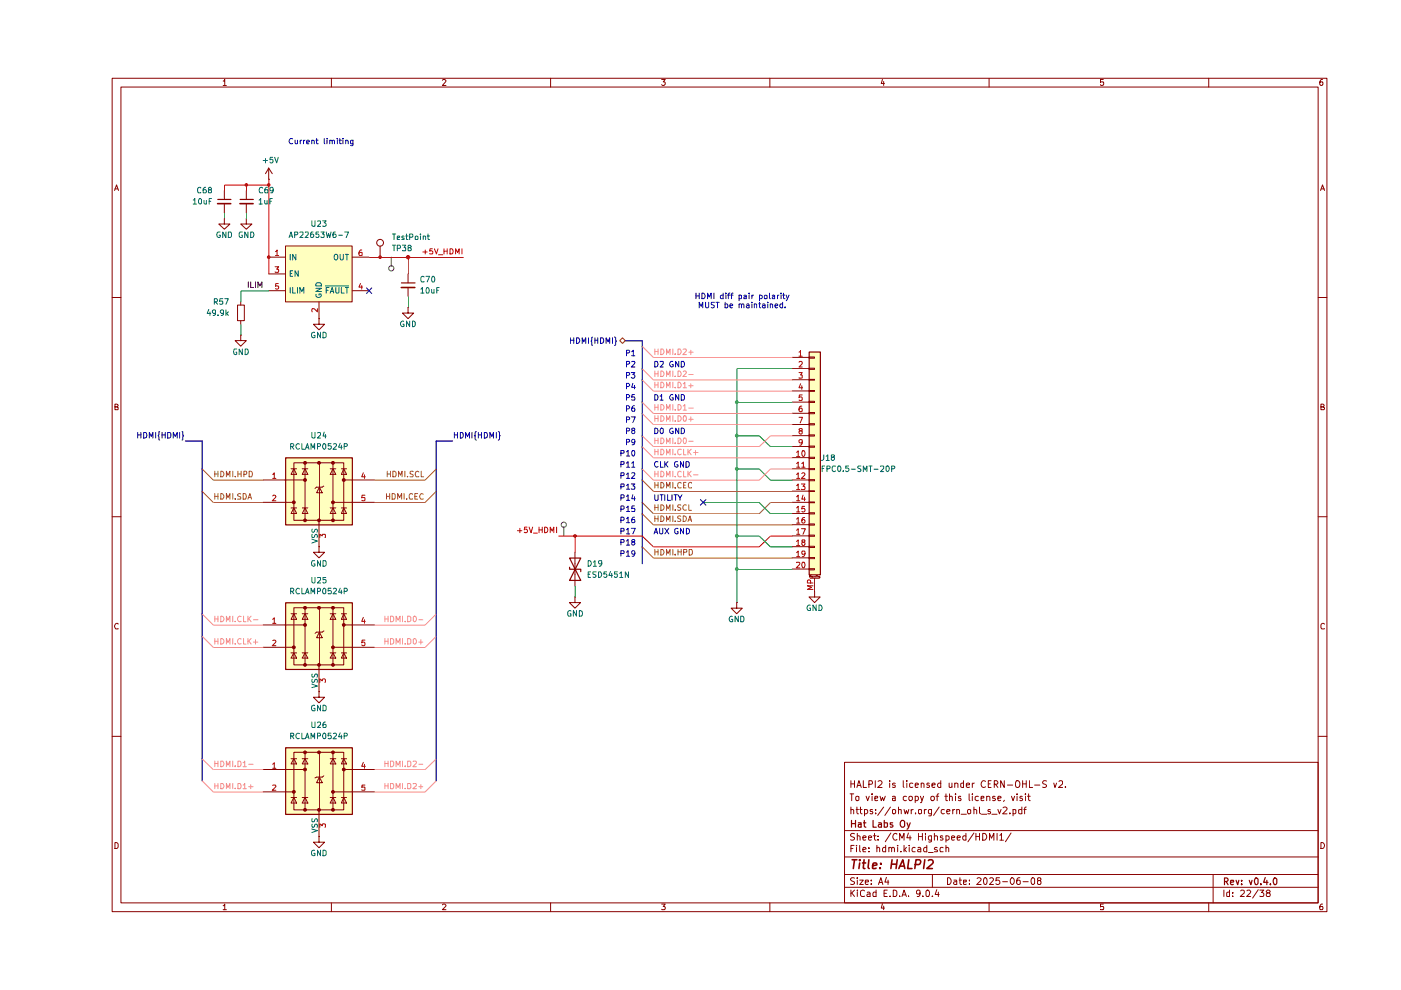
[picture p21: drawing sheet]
<svg xmlns="http://www.w3.org/2000/svg" width="297mm" height="210mm" viewBox="0 0 297 210" stroke-linecap="round" stroke-linejoin="round" font-family="sans-serif">
<g fill="none" stroke="#890000" stroke-width=".21">
<path d="M23.8 16.6h257.5v176.7h-257.5zM25.6 18.5h253.9v172.9h-253.9zM47.3 17.2h.2l.2-.4v1.3M47.3 18.1h.7M70.3 16.6v1.9M93.8 17l.2-.2h.3l.3 .3-.8 1h.8M116.7 16.6v1.9M140.3 16.8h.7l-.4 .6 .4 .1v.4l-.2 .2h-.4l-.1-.2M163.2 16.6v1.9M187.1 16.8l-.3 .9h.7M187.4 17.3v.8M209.7 16.6v1.9"/>
<path d="M233.9 16.8h-.6v.6h.6l.1 .1-.1 .5-.4 .1-.2-.2M256.3 16.6v1.9M280.4 16.8h-.3a.93 .93 0 0 0-.2 1.2h.5l.1-.5-.1-.1h-.5l-.1 .1M24.3 40.4l.4-1.2 .4 1.2M24.4 40h.6M280 40.4l.4-1.2 .4 1.2M280.1 40h.6M23.8 63.1h1.8M279.5 63.1h1.8M24.4 86.3h.4l.2-.3v-.2l-.6-.1v1.2h.6v-.5l-.2-.1M280.1 86.3l.6-.1v-.4l-.6-.1v1.2h.6l.1-.4-.3-.2M23.8 109.6h1.8"/>
<path d="M279.5 109.6h1.8M25 132.3l-.1-.1a.66 .66 0 0 0-.6 .4 .66 .66 0 0 0 .2 .7h.5M280.8 132.3l-.4-.1-.3 .3v.6l.1 .2h.6M23.8 156.1h1.8M279.5 156.1h1.8M24.4 178.6h.3l.3 .4v.6l-.3 .3h-.3zM179.1 161.6h100.4v29.8h-100.4zM179.1 176.1h100.4M180.2 168.3h.8M180.4 171.7l.4-.1 .2 .2v.8M180.4 165.5v1.5M180.4 171.1v1.5"/>
<path d="M180.4 179.9h.4M180.4 166.2h.8M180.6 168.3v1.5M181.1 179.2h-.7v1.4M181.2 176.8l-.6-.1-.3 .3 .1 .3 .7 .2 .1 .2a.51 .51 0 0 1-.3 .4 .51 .51 0 0 1-.6 0M181.2 165.5v1.5M181.5 168.9h.6l-.1 .8h-.5zM181.5 171.6h.5M181.6 179.2v.1M181.6 179.7v.9M181.7 171.1v1.2l.3 .3M181.7 167l.4-1.5 .5 1.5"/>
<path d="M181.8 177.3l.3-.1 .3 .2v.7M181.8 176.7v1.4M181.8 166.5h.6M182.3 179.2v1.2l.1 .2M182.3 171.6h.5M182.4 171.1v1.2l.4 .3M183 177.6l.6-.1-.1-.2-.4-.1-.1 .2v.7h.5M183 165.5v1.5h.7M183.3 171.7h.6l.1 .6a.45 .45 0 0 1-.7 .2M183.3 171.6v1.4M183.6 168.8l.4 1 .3-1M184.1 177.6l.7-.1-.1-.2-.4-.1-.2 .2 .1 .7h.5"/>
<path d="M184.2 179.7v.2M184.2 166.3h.5a.41 .41 0 0 0 .3-.4 .41 .41 0 0 0-.3-.4h-.5v1.5M184.9 168.3v.2M184.9 168.8v1M185 171.7l-.4-.1-.1 .2 .1 .2 .4 .1v.4h-.5M185.2 177.2h.5M185.4 176.7v1.2l.3 .2M185.5 169.2h.6v-.3h-.6v.8h.6M185.6 165.5v1.5M185.7 172.4v.2M185.7 171.7v.1M185.9 179.8l.2-.1h.3l.1 .9"/>
<path d="M185.9 179.2v1.4M186.2 178v.1M186.2 177.3v.1M186.2 165.7l.6-.2 .2 .4-.1 .3-.8 .8h.9M186.6 168.8l.2 1 .3-.7 .3 .7 .3-1M187.4 171.1l-1.3 1.8M187.8 179.2v1.4l-.6-.1a.6 .6 0 0 1 .2-.8h.4M188.5 179.8l.1-.1h.4v.9M188.5 179.7v.9M188.6 165.5v.2M188.6 166v1M188.8 171.1l-1.2 1.8"/>
<path d="M188.9 176.6l-1.2 1.9M189 179.9l.2-.2h.4v.9M189.2 171.7h.1a.36 .36 0 0 1 .6 .2l-.1 .6-.3 .1-.3-.2zM189.2 168.9h.6v.9M189.8 169.2h-.6v.5h.6M189.8 166.1l-.3-.1-.3 .2 .1 .3h.5v.4h-.6M190.1 176.9a.55 .55 0 0 0-.7 0 .55 .55 0 0 0-.1 .6l.3 .6h.3l.2-.1M190.3 179.2v.1M190.3 179.7v.9M190.5 171.7h.6v.9M190.5 171.1v1.5M190.7 178.1v-1.4l.5 1 .5-1v1.4"/>
<path d="M191.5 165.5v1.3l.2 .2M191.7 171.6l.2 1 .3-.7 .2 .7 .3-1M191.7 179.2v1.4M192.2 168.9l-.4-.1-.3 .3v.4l.3 .3 .4-.1M192.2 179.7l-.5 .6M192.3 165.5v.2M192.3 166v1M192.6 176.6l-.3 1h.9M192.8 179.2v.1M192.8 168.9h.6v.6l-.2 .3h-.3l-.2-.3zM192.8 179.7v.9M192.9 177.2v.9"/>
<path d="M193.2 171.6v1M193.5 166.1l-.4-.1-.2 .2v.7h.6M193.6 171.6l-.4 .3M194 179.7h-.4a.59 .59 0 0 0-.1 .9h.5M194 168.9l.5-.1 .2 .3v.4l-.2 .3-.5-.1M194 166.5l.7-.1-.1-.3-.4-.1-.2 .2v.6l.2 .2 .4-.1M194 168.8v1.4M194.1 172.4v.2M194.6 179.7h.5l.1 .2v.7h-.6l-.1-.3 .7-.3M194.7 171.7h.7l-.1 .8-.3 .1-.3-.2zM194.7 176.7v1.4M194.7 177.4h.9"/>
<path d="M195.1 168.8l.4 1M195.3 166.2l.2-.2 .4 .2v.8M195.3 166v1M195.6 176.7v1.4M195.8 168.8l-.4 1.3-.3 .1M196 171.6v1M196.2 176.7v.2M196.2 177.2v.9M196.4 171.6l-.4 .3M196.5 179.2v1.4l-.6-.1a.6 .6 0 0 1 .2-.8h.4M197 166.1l-.3-.1-.2 .3 .1 .2h.3l.2 .3-.2 .2-.4-.1M197.4 168.9l.5-.1 .2 .3v.4l-.2 .3h-.3l-.3-.3z"/>
<path d="M197.5 177.2v1.1l-.3 .3-.3-.1M197.5 177.3l-.4-.1-.3 .3 .1 .6h.6M197.5 171.6v1.1l-.2 .3h-.4M197.5 171.7l-.4-.1-.3 .3 .1 .6h.6M197.6 166.5l.7-.1-.2-.4-.5 .2v.6l.3 .2 .3-.1M198.1 177.3l.4-.1 .3 .2v.7M198.1 176.7v1.4M198.4 168.8h.6M198.7 179.7a.35 .35 0 0 0-.4 0 .35 .35 0 0 0-.2 .3l.7 .3-.1 .3h-.6M199 168.3l-.3 .3v1.2M199.1 171.1l-1.2 1.8M199.5 166.1l-.5-.1-.2 .3v.4l.2 .3 .5-.1"/>
<path d="M199.5 165.5v1.5M199.9 177.3h-.5v.2l.6 .4-.3 .2h-.3M200 179.7h-.5l-.2 .3 .1 .6h.6M200.2 171.7l-.4-.1-.3 .3v.4l.3 .3 .4-.1M200.3 168.8h.6M200.6 179.8v-.1a.36 .36 0 0 1 .6 .2v.7M200.6 177.3h.6v.6a.45 .45 0 0 1-.6 .2M200.6 168.3v1.4l.3 .1M200.6 177.2v1.4M200.6 179.2v1.4M200.7 172h.7l-.2-.4h-.3l-.2 .2v.5l.2 .3 .4-.1M201.2 166v.9l.4 .1 .2-.2"/>
<path d="M201.3 168.9l.4-.1 .2 .2v.8M201.3 168.3v1.5M201.7 177.6l.7-.1-.1-.2-.4-.1-.2 .2 .1 .7h.5M201.8 166v1M202 171.6v1M202.4 171.6l-.4 .3M202.4 166.2l.3-.2 .4 .2v.8M202.4 166v1M202.6 168.3v.2M202.6 168.8v1M202.8 171.7l.5-.1 .1 .2v.8M202.8 171.6v1"/>
<path d="M202.9 177.6l.7-.1-.1-.2-.4-.1-.2 .2 .1 .7h.5M203.7 168.9l-.3-.1-.2 .3 .1 .1h.3l.2 .4-.2 .2-.4-.1M203.8 172.6h1.1M204.3 166.1l-.4-.1-.2 .2v.6l.2 .2 .4-.1M204.3 165.5v1.5M204.8 177.3l-.4-.1-.3 .3v.4l.3 .2h.4M204.8 176.7v1.4M204.9 166.5l.7-.1v-.3l-.5-.1-.2 .2v.6l.2 .2 .5-.1M205.2 171.7h.6l-.1 .8h-.5zM205.5 168.3v1.3l.1 .2M206.1 168.3v.2M206.1 166v1"/>
<path d="M206.1 168.8v1M206.5 171.7l.3-.1 .3 .2v.8M206.5 176.6l-1.3 1.9M206.5 171.1v1.5M206.6 166l-.5 .3M206.9 177.4h.8M206.9 176.7v1.4M207.4 168.9h-.6l-.1 .6a.45 .45 0 0 0 .7 .2M207.7 171.1v1.2l.2 .3M207.7 176.7v1.4M208 169.2h.6v-.3h-.6v.8h.6M208.1 172.6h1.1"/>
<path d="M208.4 176.7a.73 .73 0 0 1 .8 .7 .73 .73 0 0 1-.8 .7zM208.9 165.7v-.1a.7 .7 0 0 0-.9 .5 .7 .7 0 0 0 .5 .9l.4-.2M209.2 168.9l.4-.1 .3 .2v.8M209.2 168.8v1M209.5 166.2h.5M209.8 178.1v-1.4l.4 1 .5-1v1.4M210 171.7l-.4-.1-.1 .2v.2l.5 .1v.4h-.5M210.1 165.5h-.6v1.5h.6M210.3 172.6h1.1M210.8 166.3l.7-.1a.45 .45 0 0 0-.2-.7h-.5v1.5M211 168.9h-.5v.3l.5 .1 .1 .3-.3 .2-.3-.1M211.1 166.3l.5 .7"/>
<path d="M211.4 176.7v1.4M211.6 171.6l.3 1 .3-1M211.6 169.2h.6v-.3l-.5-.1-.1 .2v.6l.1 .2 .5-.1M212 177.1l.3-.4v1.4M212 178.1h.8M212.7 171.3l.6-.2 .2 .4-.9 1.1h.9M212.9 169.7l-.1 .2M212.9 165.5v1.5l-.7-1.5v1.5M213.6 166.5h1.1M214.1 172.4v.2M214.4 176.6l-1.2 1.9M214.4 168.8l.4 1 .3-1"/>
<path d="M214.8 171.7h.6v.7l-.3 .2-.3-.1M214.8 171.6v1.4M215.5 165.6l.1-.1a.73 .73 0 0 1 .7 .7 .73 .73 0 0 1-.7 .8l-.2-.2-.1-.3zM215.6 168.3v.2M215.6 168.8v1M216.6 171.7h-.6v.7l.2 .2 .4-.1M216.6 171.1v1.5M216.7 168.9l-.3-.1-.2 .3 .1 .1h.3l.2 .4-.2 .2-.4-.1M216.8 166.2h.8M216.8 165.5v1.5M217.1 171.6h.5M217.4 168.3v.2"/>
<path d="M217.4 168.8v1M217.6 171.1l-.4 .3v1.2M217.6 165.5v1.5M217.8 168.8h.6M218.1 168.3v1.3l.3 .2M218.3 165.5v1.5h.6M219.4 166.5h1.1M221.9 165.6l-.6-.1-.2 .4 .1 .3 .5 .2 .2 .3a.6 .6 0 0 1-.8 .2M223.4 166l.3 1 .3-1M224.5 165.7l.2-.2 .5 .1 .1 .6-.9 .8h.9M225.9 166.8v.2M280.1 178.6a.65 .65 0 0 1 .7 .7 .65 .65 0 0 1-.7 .6z"/>
<path d="M47.3 192h.2l.2-.3v1.2M47.3 192.9h.7M70.3 191.4v1.9M93.8 191.9l.2-.2h.3l.3 .2-.8 1h.8M116.7 191.4v1.9M140.3 191.7h.7l-.4 .5 .4 .2v.3l-.1 .2-.6-.1M163.2 191.4v1.9M179.1 188.1h100.4M179.1 185.4h100.4M179.1 181.7h100.4M180.4 188.7v1.4M180.6 189.3l.6 .8"/>
<path d="M181.2 186.2l-.6-.1-.3 .3 .3 .4 .6 .3a.51 .51 0 0 1-.3 .4 .51 .51 0 0 1-.6 0M181.2 188.7l-.8 .8M181.8 188.7v.2M181.8 186.1v.2M181.8 186.6v.9M181.8 189.1v1M182.3 186.6h.7l-.7 .9h.7M183 180.2l.6-.2-.1-.3h-.4l-.1 .2v.7h.5M183.3 188.9l-.4-.2-.5 .4 .1 .8 .2 .2 .6-.1M183.5 187l.6-.1v-.3h-.6v.2v.7h.6M183.9 189.2l.4-.1 .2 .3v.7h-.6l-.1-.4 .7-.2M184.2 180.5v.1"/>
<path d="M184.7 187.4v.1M184.7 186.6v.2M185.7 188.7v1.4h-.5v-.9h.5M186.3 187.5l.5-1.4 .4 1.4M186.4 187.1h.6M187.1 191.6l-.3 .9h.7M187.4 192.1v.8M187.4 189.4h.5M187.9 186l-.3 1h.9M188.1 188.7h-.7v1.4h.7M188.3 186.6v.9M188.7 190v.1"/>
<path d="M189.4 188.7h.3l.4 .4v.6l-.2 .4h-.5zM190.7 190v.1M191 180.5v.1M191.2 190.1l.5-1.4 .5 1.4M191.3 189.7h.7M191.8 180.1l.4 .5M192.6 190v.1M195.1 189.3v.2l-.6 .1-.2-.3v-.3l.2-.3 .6 .2v.8l-.3 .4h-.3M195.7 190v.1M196.6 188.7a.78 .78 0 0 1 .6 .6 .78 .78 0 0 1-.3 .8h-.4l-.2-.3v-.8zM196.8 180.8h1.1M197.7 190v.1"/>
<path d="M197.7 185.4v2.7M198.6 188.6l-.3 1.1h.8M199 189.1v1M200.9 186.1a.72 .72 0 0 1 .8 .7 .72 .72 0 0 1-.8 .7zM202.3 186.6h.5v.9M202.8 186.9h-.4l-.2 .3 .2 .3h.4M203.4 186.6h.5M203.5 186.1v1.2l.4 .2M204.3 187l.6-.1v-.3h-.6v.9h.6M205.6 187.4v.1M205.6 186.6v.2M207.2 186.3v-.1a.47 .47 0 0 1 .8 .3l-.9 1h.9"/>
<path d="M208.6 186.3l.3-.2a.8 .8 0 0 1 .4 .7 .8 .8 0 0 1-.4 .7l-.3-.1-.1-.5zM209.7 191.4v1.9M209.9 186.3l.1-.2h.4l.2 .4-.8 1h.8M211.9 186.1h-.7l-.1 .7 .3-.2 .4 .1 .2 .6a.52 .52 0 0 1-.9 .1M212.6 186.9h1M214.5 186.1a.75 .75 0 0 1 .6 .7 .75 .75 0 0 1-.6 .7 .92 .92 0 0 1 0-1.4zM216.2 186.1l-.5 .2a1.02 1.02 0 0 0 .1 1.2l.5-.1v-.6l-.5-.2-.3 .3M216.9 186.9h1.1M218.8 186.2l.3-.1 .3 .3v.9l-.3 .2a.78 .78 0 0 1-.6-.5 .78 .78 0 0 1 .3-.8zM220.2 186.7l-.3-.3 .3-.3 .4 .1v.4a.56 .56 0 0 0-.5 .2 .56 .56 0 0 0-.1 .7h.6l.1-.6-.2-.2M233.9 191.7h-.6v.6l.6-.1 .1 .2-.1 .5-.6-.1M256.3 191.4v1.9"/>
<path d="M257.2 185.4v6M259.5 188.7v1.4M260.7 188.7v1.4h-.5l-.1-.8 .2-.2 .4 .1M261.4 190v.1M261.4 189.2v.2M263 188.9l.2-.2 .5 .1 .1 .5-.8 .8h.8M264.4 188.9l.2-.2h.3l.3 .4-.9 1h.9M266.8 188.6l-1.2 1.8M267.1 188.7h.9l-.6 .5h.3l.3 .3-.1 .5h-.8M268.7 189.3l-.2-.2 .2-.4h.4l.2 .3-.2 .3h-.4l-.2 .3 .1 .5h.5l.2-.5-.2-.3M280.4 191.7h-.3a.93 .93 0 0 0-.2 1.2h.5l.1-.5-.1-.2h-.5l-.1 .2"/>
</g>
<g fill="none" stroke="#890000" stroke-width=".25">
<path d="M180.5 173.9v1.5M180.5 174.6h.9M181.4 173.9v1.5M182 174.5h.6v.9M182.6 174.8l-.6 .1v.4h.6M183.1 174.5h.5M183.2 173.9v1.2l.4 .3M185.1 173.9v1.5h.7M186.3 174.5h.5l.1 .9M186.9 174.8h-.5l-.2 .2 .2 .4 .5-.1M187.5 174.5h.7v.7l-.3 .2-.4-.1M187.5 173.9v1.5"/>
<path d="M189.3 174.5h-.5v.3l.5 .3-.2 .3-.3-.1M191.2 173.9h.3l.3 .3v.9l-.3 .3h-.3a.89 .89 0 0 1 0-1.5zM192.3 174.5l.3 .9M193 174.5l-.5 1.2-.2 .1M259.6 186.9h.5l.3-.3v-.2l-.3-.3h-.5v1.5M260 186.9l.4 .7M260.9 187.1l.7-.1-.1-.4h-.5l-.1 .2 .1 .7h.5M262.1 186.6l.3 1 .3-1M263.3 187.4v.2M263.3 186.6v.2M264.9 186.6l.3 1 .3-1M266.1 186.2l.3-.1 .3 .3v.8l-.3 .4a.9 .9 0 0 1-.3-1.4z"/>
<path d="M267.3 187.4v.2M268.3 186.1l-.4 1h.9M268.6 186.6v1M269.4 187.4v.2M270.1 186.2l.3-.1 .3 .3v.8l-.3 .4a.9 .9 0 0 1-.3-1.4z"/>
</g>
<g fill="none" stroke="#890000" stroke-width=".34">
<path d="M180.7 182.3h1M181.2 182.3l-.3 1.8M182.3 182.3v.2M182.3 183l-.2 1.1M182.9 183h.6M183.2 182.3l-.2 1.8h.4M184.2 182.3l-.1 1.6 .2 .2M185 183.6l.9-.2-.1-.4h-.6l-.2 .9 .2 .2h.5M186.6 184v.1M186.8 183v.2M189 183.2h1.1M189.1 182.3l-.2 1.8"/>
<path d="M190.2 182.3l-.2 1.8M190.6 184.1l.8-1.8 .4 1.8M190.8 183.6h.9M192.7 182.3l-.3 1.8h1M194 183.3h.8l.3-.2a.5 .5 0 0 0-.2-.8h-.7l-.2 1.8M196.1 182.3l-.3 1.8M196.8 182.5l.3-.2 .6 .1a.51 .51 0 0 1 0 .7l-1.2 1h1.2"/>
</g>
<g fill="#ffffbf">
<path d="M60.5 97h14.2v14.3h-14.2z"/>
<path d="M171.5 74.6h2.4v47.2h-2.4z"/>
<path d="M60.5 158.5h14.2v14.1h-14.2z"/>
<path d="M60.5 127.8h14.2v14.1h-14.2z"/>
<path d="M60.5 52.2h14.2v11.8h-14.2z"/>
</g>
<path d="M131.4 72.2l.6-.6 .6 .6-.6 .6z" fill="#fff"/>
<path d="M132 71.6l.6 .6-.6 .6-.6-.6z" fill="none" stroke="#735600" stroke-width=".21"/>
<g fill="none" stroke="#020087" stroke-width=".21">
<path d="M121 71.6v1.2M121 72.1h.7M121.7 71.6v1.2M122.2 71.6h.5a.66 .66 0 0 1 .2 .8 .66 .66 0 0 1-.7 .4zM123.4 72.8v-1.2l.4 .9 .4-.9v1.2M124.8 71.6v1.2M125.6 71.5h-.1v.6l-.2 .2 .2 .2v.7h.1M126.1 72.1h.6M126.1 71.6v1.2M126.7 71.6v1.2M127.3 71.6h.4a.66 .66 0 0 1 .3 .8 .66 .66 0 0 1-.7 .4zM128.5 72.8v-1.2l.4 .9 .4-.9v1.2"/>
<path d="M129.9 71.6v1.2M130.3 71.5l.2 .1v.5l.2 .2-.2 .2v.6l-.2 .1M29.2 92.2h.7M29.2 91.7v1.2M29.9 91.7v1.2M30.5 91.7h.4a.66 .66 0 0 1 .2 .7 .66 .66 0 0 1-.6 .5zM31.7 92.9v-1.2l.4 .8 .3-.8v1.2M33 91.7v1.2M33.9 91.5h-.2v.7l-.2 .2 .2 .1v.7l.2 .1M34.4 92.2h.6M34.4 91.7v1.2M35 91.7v1.2"/>
<path d="M35.5 91.7h.6l.1 .2v.6l-.3 .4h-.4zM36.7 92.9v-1.2l.5 .8 .4-.8v1.2M38.1 91.7v1.2M38.6 91.5h.2v.7l.1 .2-.1 .1v.7l-.2 .1M96.3 91.7v1.2M96.3 92.2h.7M97 91.7v1.2M97.6 91.7h.4l.2 .2v.6l-.3 .4h-.3zM98.7 92.9v-1.2l.4 .8 .5-.8v1.2M100.1 91.7v1.2M101 91.5h-.2l-.1 .9h-.1l.1 .1v.6l.3 .2M101.4 92.2h.7"/>
<path d="M101.4 91.7v1.2M102.1 91.7v1.2M102.7 91.7h.4a.66 .66 0 0 1 .2 .7 .66 .66 0 0 1-.6 .5zM103.9 92.9v-1.2l.4 .8 .3-.8v1.2M105.2 91.7v1.2M105.6 91.5h.2l.1 .9h.2l-.2 .1v.6l-.3 .2"/>
</g>
<g fill="none" stroke="#474747" stroke-width=".21">
<path d="M83 54.5v2M119.5 111.7v1.9"/>
<circle cx="83" cy="56.9" r=".55"/>
<circle cx="119.5" cy="111.3" r=".55"/>
</g>
<g fill="none" stroke="#ca0000" stroke-width=".21">
<path d="M89.6 53.4h1M90.2 53v.8M91.7 52.7h-.5l-.1 .6h.6v.5h-.6M92.1 52.7l.4 1.1 .4-1.1M92.9 54h1M94.1 52.7v1.1M94.1 53.3h.7M94.8 52.7v1.1M95.4 52.7h.4l.2 .2 .1 .4-.3 .5h-.4zM96.6 53.8v-1.1l.4 .8 .4-.8v1.1M97.9 52.7v1.1M109.7 112.5h.9"/>
<path d="M110.2 112v.9M111.7 111.8h-.5v.6l.1-.2 .4 .1v.6h-.5M112.2 111.8l.4 1.1 .3-1.1M113.1 113h.8M114.3 111.8v1.1M114.3 112.4h.7M115 111.8v1.1M115.5 111.8l.6 .1v.4v.5l-.4 .1h-.2zM116.7 112.9v-1.1l.4 .8 .3-.8v1.1M118 111.8v1.1"/>
</g>
<g fill="none" stroke="#890000" stroke-width=".21">
<path d="M80.6 52.2v2.3M86.5 58.1v1.8M86.5 65.2v1.2h1.2l-1.2 1.2-1.2-1.2h1.2M86.5 65.2h.1M86.5 61v1.8M62.3 98.1h10.6v12.2h-10.6zM64.7 98.1v12.2M67.7 98.1v12.2M70.6 98.1v12.2M60.4 101.8h4.3M60.5 106.5h1.8"/>
<circle cx="80.6" cy="51.5" r=".72"/>
</g>
<path d="M85.1 60h2.9M60.6 97.1h14.1v14.2h-14.1z" fill="none" stroke="#890000" stroke-width=".25"/>
<path d="M85.1 61h2.9" fill="none" stroke="#890000" stroke-width=".34"/>
<path d="M45.5 99.9v1.2M46.2 99.9v1.2M46.8 99.9a.66 .66 0 0 1 .7 .4 .66 .66 0 0 1-.3 .8h-.4zM49.3 99.9v1.2M50.4 99.9v1.2M51.1 99.9v1.2M52.8 99.9l.5 .1 .2 .2v.6l-.2 .3h-.5zM45.5 100.5h.7M48 101.1v-1.2l.3 .9 .5-.9v1.2M49.9 101v.1M50.4 100.5h.7M51.7 100.6h.4l.2-.2v-.3l-.2-.2h-.4v1.2" fill="none" stroke="#848400" stroke-width=".21"/>
<path d="M62.1 106.3h.4v.4h-.4z" fill="#890000"/>
<path d="M61.7 99.4h1.2M62.3 99.4l.6 1.2h-1.2zM61.7 107.7h1.2M62.1 106.3h.4v.4h-.4zM62.3 107.7l.6 1.2h-1.2z" fill="none" stroke="#890000" stroke-width=".21"/>
<path d="M64.5 97.9h.4v.5h-.4z" fill="#890000"/>
<path d="M64.5 97.9h.4v.5h-.4z" fill="none" stroke="#890000" stroke-width=".21"/>
<path d="M64.5 101.5h.4v.5h-.4z" fill="#890000"/>
<path d="M64.5 101.5h.4v.5h-.4z" fill="none" stroke="#890000" stroke-width=".21"/>
<path d="M64.5 110.1h.4v.4h-.4z" fill="#890000"/>
<path d="M64.1 99.4h1.2M64.7 99.4l.6 1.2h-1.2zM64.1 107.7h1.2M64.5 110.1h.4v.4h-.4zM64.7 107.7l.6 1.2h-1.2zM67.1 103.3l-.3 .2" fill="none" stroke="#890000" stroke-width=".21"/>
<path d="M67.4 97.9h.4v.5h-.4z" fill="#890000"/>
<path d="M67.4 97.9h.4v.5h-.4zM67.6 110.3v1" fill="none" stroke="#890000" stroke-width=".21"/>
<path d="M67.4 110.1h.4v.4h-.4z" fill="#890000"/>
<path d="M67.4 110.1h.4v.4h-.4zM67.7 103.3l.6 1.2h-1.2zM68.7 103l-.4 .3h-1.2" fill="none" stroke="#890000" stroke-width=".21"/>
<path d="M70.4 97.9h.4v.5h-.4z" fill="#890000"/>
<path d="M70.4 97.9h.4v.5h-.4z" fill="none" stroke="#890000" stroke-width=".21"/>
<path d="M70.4 106.3h.4v.4h-.4z" fill="#890000"/>
<path d="M70.4 106.3h.4v.4h-.4z" fill="none" stroke="#890000" stroke-width=".21"/>
<path d="M70.4 110.1h.4v.4h-.4z" fill="#890000"/>
<path d="M70 99.4h1.2M70.6 99.4l.6 1.2h-1.2zM70 107.7h1.2M70.4 110.1h.4v.4h-.4zM70.6 107.7l.6 1.2h-1.2z" fill="none" stroke="#890000" stroke-width=".21"/>
<path d="M72.7 101.5h.4v.5h-.4z" fill="#890000"/>
<g fill="none" stroke="#890000" stroke-width=".21">
<path d="M168 75.8h3.5M168 78.1h3.5M171.5 75.7h1.2v.2h-1.2zM171.5 78.1h1.2v.2h-1.2zM72.4 99.4h1.1M72.9 99.4l.6 1.2h-1.1zM168 99.4h3.5M168 80.5h3.5M168 82.9h3.5M168 85.3h3.5M168 87.6h3.5M168 90h3.5"/>
<path d="M168 92.4h3.5M168 94.7h3.5M168 97h3.5M171.5 80.4h1.2v.2h-1.2zM171.5 82.8h1.2v.2h-1.2zM171.5 85.1h1.2v.2h-1.2zM171.5 87.5h1.2v.2h-1.2zM171.5 89.8h1.2v.3h-1.2zM171.5 92.2h1.2v.3h-1.2zM171.5 94.6h1.2v.2h-1.2zM171.5 96.9h1.2v.3h-1.2zM171.5 99.3h1.2v.3h-1.2z"/>
<path d="M55.8 101.8h4.7M55.8 106.5h4.7M67.6 111.3v4.6M70.6 106.5h8.8M72.4 107.7h1.1M72.7 101.5h.4v.5h-.4zM72.9 107.7l.6 1.2h-1.1zM72.9 101.8h6.5M121.9 117.1v7.1M168 101.8h3.5M168 106.5h3.5M168 104.1h3.5"/>
<path d="M168 108.9h3.5M168 111.3h3.5M168 113.6h3.5M168 115.9h3.5M168 118.3h3.5M171.5 101.7h1.2v.2h-1.2zM171.5 104.1h1.2v.1h-1.2zM171.5 106.4h1.2v.2h-1.2zM171.5 108.7h1.2v.3h-1.2zM171.5 111.1h1.2v.2h-1.2zM171.5 113.5h1.2v.2h-1.2zM171.5 115.8h1.2v.3h-1.2z"/>
<path d="M171.5 118.2h1.2v.2h-1.2zM121.9 126.6v1.2h1.2l-1.2 1.1-1.2-1.1h1.2M121.9 126.6h.1M156.2 127.8v1.1h1.2l-1.2 1.2-1.2-1.2h1.2M156.2 127.8h.1M168 120.6h3.5M171.5 120.6h1.2v.2h-1.2zM171.6 122.4v-.4l.1 .3 .2-.3v.4M171.8 122.6h1.8M172.1 122.2h.1v.2h-.1zM172.4 122.2v.2l.1-.2M172.7 122.4v-.2h.1v.2"/>
<path d="M172.7 125.4v1.2h1.2l-1.2 1.2-1.2-1.2h1.2M172.7 125.4h.1M172.7 122.6v2.8M173 122l.1 .4M173 122.2h.1M173.3 122v.1M173.3 122.2v.2M173.4 122.4v-.2l.1 .2M173.8 122.4h-.1v-.2h.1v.3h-.1M62.3 159.5h10.6v12.2h-10.6zM64.7 159.5v12.2M67.7 159.5v12.2"/>
<path d="M70.6 159.5v12.2M60.4 163.2h4.3M60.5 167.9h1.8M67.6 177.4v1.2h1.2l-1.2 1.1-1.2-1.1h1.2M67.6 177.4h.1"/>
</g>
<g fill="none" stroke="#b00000" stroke-width=".21">
<path d="M169.4 74.7l.3-.4v1.2M169.4 76.8l.2-.2h.3l.2 .2v.3l-.7 .7h.7M169.4 79h.7l-.4 .5 .4 .1v.5h-.7M169.4 75.5h.7M168.9 95.9l.3-.3v1.2M168.9 98.3l.3-.3v1.1M168.9 96.8h.7M168.9 99.1h.7M169.4 88.5h.8l-.5 1.2M169.7 91.4l-.3-.3 .1-.2h.6l-.2 .5h-.3l-.2 .1v.3l.3 .2 .4-.1v-.5h-.2M169.7 81.4l-.3 .8h.8M170 86.1h-.3a.73 .73 0 0 0 0 1.2l.4-.1v-.5l-.4-.2-.3 .3"/>
<path d="M170 98.3l.3-.3v1.1M170 81.8v.7M170 99.1h.7M170.1 83.7h-.6l-.1 .6 .2-.1h.3l.2 .1v.5h-.7M170.1 93.7l-.1 .2h-.4l-.2-.2v-.3l.2-.2 .5 .1v.8l-.2 .2-.3 .1M170.1 95.7l.1-.1a.59 .59 0 0 1 .5 .4 .59 .59 0 0 1-.1 .6l-.2 .2-.3-.2zM57.8 100.6l.4-.4v1.2M57.8 105.2l.4-.2 .3 .3-.8 .9h.8M57.8 101.4h.7M67.8 114v-.7l.5 .3 .1-.3h.5v.7M77 100.2l-.3 .9h.8M77.3 100.7v.7"/>
<path d="M77.4 105h-.6l-.1 .6 .6-.1 .1 .6h-.7M168.9 100.6l.3-.4v1.2M168.9 103l.3-.4v1.2M168.9 105.3l.3-.3v1.2M168.9 107.7l.3-.3v1.1M168.9 110.1l.3-.4v1.2M168.9 112.4l.3-.3v1.2M168.9 114.8l.3-.3v1.2M168.9 117.2l.3-.4v1.2M168.9 119.3l.5-.1 .2 .3-.8 .9h.8M168.9 101.4h.7M168.9 103.8h.7"/>
<path d="M168.9 106.2h.7M168.9 108.5h.7M168.9 110.9h.7M168.9 113.3h.7M168.9 115.7h.7M168.9 118h.7M169.9 102.6h.8l-.4 .5h.3l.1 .2-.1 .5-.7-.1M169.9 112.1h.9l-.5 1.2M170 100.4l.4-.2 .3 .4-.8 .8h.8M170.1 119.3l.1-.1a.59 .59 0 0 1 .5 .4 .59 .59 0 0 1-.1 .6l-.2 .2-.3-.2zM170.3 105l-.3 .8h.8M170.3 115l-.3-.3 .1-.2h.5v.4l-.5 .1-.1 .1v.3l.3 .3 .4-.3-.1-.4h-.2"/>
<path d="M170.6 107.4h-.5l-.1 .5 .2-.1 .4 .1v.6h-.6M170.6 109.7l-.4 .1-.2 .9a.35 .35 0 0 0 .3 .2 .35 .35 0 0 0 .4-.2v-.3l-.3-.2-.4 .2M170.6 105.4v.8M170.7 117.3l-.1 .2h-.5l-.1-.2 .1-.5 .5 .1a.85 .85 0 0 1-.3 1.1h-.2M171.9 123.6l-.1-.6h-.5l-.1 .6h1.2M172.4 124.2h-1.2l.8 .3-.8 .5h1.2"/>
</g>
<path d="M66.1 114.3l1.2 .4-1.2 .4M66.2 113.3v.7h.3l.5-.7 .3 .2-.1 .5M66.2 112.2l-.1 .4 .3 .3 .2-.1 .2-.5h.4v.6" fill="none" stroke="#006465" stroke-width=".21"/>
<g fill="none" stroke="#ff8c8b" stroke-width=".21">
<path d="M138.8 74v1.2M138.8 78.7v1.1M138.8 74.5h.7M138.8 79.2h.7M139.5 74v1.2M139.5 78.7v1.1M140.1 74h.4a.66 .66 0 0 1 .3 .7 .66 .66 0 0 1-.7 .5zM140.1 78.7a.66 .66 0 0 1 .7 .4 .66 .66 0 0 1-.3 .7h-.4zM141.3 75.2v-1.2l.3 .8 .5-.8v1.2M141.3 79.8v-1.1l.3 .8 .5-.8v1.1M142.6 74v1.2M142.6 78.7v1.1"/>
<path d="M143.2 75v.2M143.2 79.8h.1M143.7 74h.5a.66 .66 0 0 1 .2 .7 .66 .66 0 0 1-.7 .5zM143.7 78.7a.66 .66 0 0 1 .7 .4 .66 .66 0 0 1-.2 .7h-.5zM144.9 74.1l.5-.1 .1 .3-.7 .9h.7M144.9 78.8l.4-.1 .2 .3-.7 .8h.7M146 74.7h1M146 79.4h1M146.5 74.3v.9M138.8 81v1.2M138.8 85.8v1.2M138.8 88.1v1.2"/>
<path d="M138.8 92.9v1.2M138.8 95.2v1.2M138.8 99.9v1.2M138.8 95.8h.7M138.8 93.4h.7M138.8 81.6h.7M138.8 88.7h.7M138.8 86.4h.7M139.5 81v1.2M139.5 85.8v1.2M139.5 88.1v1.2M139.5 92.9v1.2"/>
<path d="M139.5 95.2v1.2M139.5 99.9v1.2M140.1 99.9a.66 .66 0 0 1 .7 .4 .66 .66 0 0 1-.3 .8h-.4zM140.1 95.2h.4a.66 .66 0 0 1 .3 .8 .66 .66 0 0 1-.7 .4zM140.1 92.9h.4a.66 .66 0 0 1 .3 .7 .66 .66 0 0 1-.7 .5zM140.1 81a.66 .66 0 0 1 .7 .5 .66 .66 0 0 1-.3 .7h-.4zM140.1 88.1a.6 .6 0 0 1 .7 .6 .6 .6 0 0 1-.7 .6zM140.1 85.8a.6 .6 0 0 1 .7 .6 .6 .6 0 0 1-.7 .6zM141.3 96.4v-1.2l.3 .9 .5-.9v1.2M141.3 94.1v-1.2l.3 .8 .5-.8v1.2M141.3 82.2v-1.2l.3 .9 .5-.9v1.2M141.3 89.3v-1.2l.3 .9 .5-.9v1.2"/>
<path d="M141.3 87v-1.2l.3 .8 .5-.8v1.2M142.6 81v1.2M142.6 85.8v1.2M142.6 88.1v1.2M142.6 92.9v1.2M142.6 95.2v1.2M142.6 99.9v1.2M143.2 96.3v.1M143.2 93.9v.2M143.2 82.1v.1M143.2 89.2v.1M143.2 86.9v.1"/>
<path d="M143.7 92.9h.5a.66 .66 0 0 1 .2 .7 .66 .66 0 0 1-.7 .5zM143.7 81a.66 .66 0 0 1 .7 .5 .66 .66 0 0 1-.2 .7h-.5zM143.7 88.1a.6 .6 0 0 1 .7 .6 .6 .6 0 0 1-.7 .6zM143.7 85.8a.6 .6 0 0 1 .7 .6 .6 .6 0 0 1-.7 .6zM144.4 95.3l-.5-.1a.67 .67 0 0 0-.2 .7 .67 .67 0 0 0 .5 .5l.2-.1M144.9 81.4l.3-.4v1.2M144.9 86.1l.3-.3v1.2M144.9 82.2h.6M144.9 87h.6M144.9 99.9v1.2h.5M144.9 95.2v1.2h.5M144.9 93l.1-.1a.59 .59 0 0 1 .6 .3 .59 .59 0 0 1-.2 .7l-.1 .2-.4-.2z"/>
<path d="M144.9 88.2l.4-.1a.78 .78 0 0 1 0 1.2l-.4-.1zM145.9 95.2v1.2M145.9 99.9v1.2M146 95.8l.5 .6M146 93.6h1M146 81.8h1M146 88.9h1M146 86.5h1M146.5 81.4v.8M146.5 88.4v.9M146.5 99.9l-.6 .7M146.5 95.2l-.6 .7"/>
<path d="M147.1 95.9h.9M147.5 95.5v.9M138.8 100.5h.7M141.3 101.1v-1.2l.3 .9 .5-.9v1.2M143.2 101v.1M144.4 100.1l-.2-.2a.67 .67 0 0 0-.5 .5 .67 .67 0 0 0 .2 .7l.5-.1M146 100.4l.5 .7M147.1 100.7h.9M45.5 135.4v1.2M45.5 136h.7M46.2 135.4v1.2M46.8 135.4a.6 .6 0 0 1 .7 .6 .6 .6 0 0 1-.7 .6z"/>
<path d="M48 136.6v-1.2l.3 .8 .5-.8v1.2M49.3 135.4v1.2M49.9 136.5v.1M51.1 135.5a.55 .55 0 0 0-.7 .5 .55 .55 0 0 0 .7 .5M51.6 135.4v1.2h.5M52.6 135.4v1.2M52.7 135.9l.5 .7M53.2 135.4l-.6 .7M53.7 136.1h1M54.2 135.6v1M81.6 130.6v1.2M81.6 135.4v1.2"/>
<path d="M81.6 131.2h.7M81.6 136h.7M82.3 130.6v1.2M82.3 135.4v1.2M82.8 130.6h.3l.4 .3v.7l-.4 .2h-.3zM82.8 135.4h.3l.4 .2v.7l-.4 .3h-.3zM84 131.8v-1.2l.4 .9 .4-.9v1.2M84 136.6v-1.2l.4 .8 .4-.8v1.2M85.3 130.6v1.2M85.3 135.4v1.2M85.9 131.7v.1M85.9 136.5v.1"/>
<path d="M86.4 130.6h.4l.3 .3v.7l-.3 .2h-.4zM86.4 135.4h.4l.3 .2v.7l-.3 .3h-.4zM87.7 130.7l.3-.1a.64 .64 0 0 1 .3 .7 .64 .64 0 0 1-.4 .5l-.3-.2zM87.7 135.5l.3-.1a.64 .64 0 0 1 .3 .6 .64 .64 0 0 1-.4 .6l-.3-.3zM88.8 131.4h.8M88.8 136.1h.8M89.2 135.6v1M45.5 161.4v1.2M45.5 166.1v1.1M45.5 161.9h.7M45.5 166.6h.7M46.2 161.4v1.2"/>
<path d="M46.2 166.1v1.1M46.8 161.4h.4a.66 .66 0 0 1 .3 .7 .66 .66 0 0 1-.7 .5zM46.8 166.1h.4l.2 .3 .1 .4-.3 .4h-.4zM48 162.6v-1.2l.3 .8 .5-.8v1.2M48 167.2v-1.1l.3 .9 .5-.9v1.1M49.3 161.4v1.2M49.3 166.1v1.1M49.9 162.4v.2M49.9 167.1v.1M50.4 161.4h.5a.66 .66 0 0 1 .2 .7 .66 .66 0 0 1-.7 .5zM50.4 166.1h.5l.1 .2 .1 .5-.2 .4h-.5zM51.5 161.7l.4-.3v1.2"/>
<path d="M51.5 166.5l.4-.4v1.1M51.5 162.6h.7M51.5 167.2h.7M52.7 162.1h1M52.7 166.8h1M53.2 166.4v.8M81.6 161.4v1.2M81.6 166.1v1.1M81.6 161.9h.7M81.6 166.6h.7M82.3 161.4v1.2M82.3 166.1v1.1"/>
<path d="M82.8 161.4h.5l.2 .2v.6l-.4 .4h-.3zM82.8 166.1h.5l.2 .3v.6l-.2 .2h-.5zM84 162.6v-1.2l.4 .8 .4-.8v1.2M84 167.2v-1.1l.4 .9 .4-.9v1.1M85.3 161.4v1.2M85.3 166.1v1.1M85.9 162.4v.2M85.9 167.1v.1M86.4 161.4h.5l.2 .2v.6l-.3 .4h-.4zM86.4 166.1h.5l.2 .3v.6l-.2 .2h-.5zM87.6 161.5l.5-.1 .2 .3-.8 .9h.8M87.6 166.2l.5-.1 .2 .4-.8 .7h.8"/>
<path d="M88.8 162.1h.8M88.8 166.8h.8M89.2 166.4v.8"/>
</g>
<g fill="none" stroke="#848400" stroke-width=".21">
<path d="M138.8 102.3v1.2M138.8 107v1.2M138.8 109.4v1.2M138.8 116.5v1.2M138.8 102.9h.7M138.8 117h.7M138.8 107.6h.7M138.8 110h.7M139.5 102.3v1.2M139.5 107v1.2M139.5 109.4v1.2M139.5 116.5v1.2"/>
<path d="M140.1 102.3a.66 .66 0 0 1 .7 .4 .66 .66 0 0 1-.3 .8h-.4zM140.1 116.5h.4a.66 .66 0 0 1 .3 .8 .66 .66 0 0 1-.7 .4zM140.1 107a.6 .6 0 0 1 .7 .6 .6 .6 0 0 1-.7 .6zM140.1 109.4a.6 .6 0 0 1 .7 .6 .6 .6 0 0 1-.7 .6zM141.3 103.5v-1.2l.3 .8 .5-.8v1.2M141.3 117.7v-1.2l.3 .8 .5-.8v1.2M141.3 108.2v-1.2l.3 .9 .5-.9v1.2M141.3 110.6v-1.2l.3 .8 .5-.8v1.2M142.6 102.3v1.2M142.6 107v1.2M142.6 109.4v1.2M142.6 116.5v1.2"/>
<path d="M143.2 103.4v.1M143.2 117.5v.2M143.2 108.1v.1M143.2 110.5v.1M143.7 117h.7M143.7 116.5v1.2M144.3 107.1h-.6v.4l.6 .2v.2l-.2 .3-.4-.1M144.3 109.5h-.6v.4l.6 .2v.2l-.2 .3-.4-.1M144.4 102.4l-.2-.1a.67 .67 0 0 0-.5 .5 .67 .67 0 0 0 .2 .7l.5-.1M144.4 116.5v1.2M144.9 109.4l.5 .2 .1 .3-.1 .5-.3 .2h-.2zM144.9 117.1l.7-.1v-.4l-.7-.1v1.2"/>
<path d="M144.9 102.9h.4M145.4 102.3h-.5v1.2h.5M145.5 107.1a.55 .55 0 0 0-.7 .5 .55 .55 0 0 0 .7 .5M145.9 110.6l.4-1.2 .3 1.2M146 110.2h.5M146 107v1.2h.6M146.1 116.5h.5l.2 .3v.5l-.3 .4h-.4zM146.6 102.4l-.3-.1-.3 .3v.6l.1 .3 .5-.1"/>
</g>
<path d="M171.6 74.6h2.3v47.3h-2.3zM120.8 118.3h2.3l-2.3 4.8h2.3zM120.8 120.3v.4h2.3v.5M60.6 158.5h14.1v14.2h-14.1z" fill="none" stroke="#890000" stroke-width=".25"/>
<path d="M62.1 167.7h.4v.4h-.4z" fill="#890000"/>
<path d="M61.7 160.9h1.2M61.7 169.1h1.2M62.1 167.7h.4v.4h-.4zM62.3 160.9l.6 1.1h-1.2zM62.3 169.1l.6 1.2h-1.2z" fill="none" stroke="#890000" stroke-width=".21"/>
<path d="M64.5 159.3h.4v.4h-.4z" fill="#890000"/>
<path d="M64.5 159.3h.4v.4h-.4z" fill="none" stroke="#890000" stroke-width=".21"/>
<path d="M64.5 162.9h.4v.5h-.4z" fill="#890000"/>
<path d="M64.5 162.9h.4v.5h-.4z" fill="none" stroke="#890000" stroke-width=".21"/>
<path d="M64.5 171.5h.4v.4h-.4z" fill="#890000"/>
<path d="M64.1 160.9h1.2M64.1 169.1h1.2M64.5 171.5h.4v.4h-.4zM64.7 160.9l.6 1.1h-1.2zM64.7 169.1l.6 1.2h-1.2zM67.1 164.8l-.3 .1" fill="none" stroke="#890000" stroke-width=".21"/>
<path d="M67.4 159.3h.4v.4h-.4z" fill="#890000"/>
<path d="M67.4 159.3h.4v.4h-.4zM67.6 171.7v.9" fill="none" stroke="#890000" stroke-width=".21"/>
<path d="M67.4 171.5h.4v.4h-.4z" fill="#890000"/>
<path d="M67.4 171.5h.4v.4h-.4zM67.7 164.8l.6 1.1h-1.2zM68.7 164.5l-.4 .3h-1.2" fill="none" stroke="#890000" stroke-width=".21"/>
<path d="M70.4 159.3h.4v.4h-.4z" fill="#890000"/>
<path d="M70.4 159.3h.4v.4h-.4z" fill="none" stroke="#890000" stroke-width=".21"/>
<path d="M70.4 167.7h.4v.4h-.4z" fill="#890000"/>
<path d="M70.4 167.7h.4v.4h-.4z" fill="none" stroke="#890000" stroke-width=".21"/>
<path d="M70.4 171.5h.4v.4h-.4z" fill="#890000"/>
<path d="M70 160.9h1.2M70 169.1h1.2M70.4 171.5h.4v.4h-.4zM70.6 160.9l.6 1.1h-1.2zM70.6 169.1l.6 1.2h-1.2z" fill="none" stroke="#890000" stroke-width=".21"/>
<path d="M72.7 162.9h.4v.5h-.4z" fill="#890000"/>
<g fill="none" stroke="#890000" stroke-width=".21">
<path d="M67.6 115.9v1.2h1.2l-1.2 1.2-1.2-1.2h1.2M67.6 115.9h.1M60.4 132.5h4.3M60.5 137.2h1.8M62.3 128.9h10.6v12.1h-10.6zM64.7 128.9v12.1M67.7 128.9v12.1M70.6 128.9v12.1M55.8 163.2h4.7M55.8 167.9h4.7M67.6 172.6v4.8M70.6 167.9h8.8"/>
<path d="M72.4 160.9h1.1M72.4 169.1h1.1M72.7 162.9h.4v.5h-.4zM72.9 160.9l.6 1.1h-1.1zM72.9 169.1l.6 1.2h-1.1zM72.9 163.2h6.5"/>
</g>
<path d="M57.8 162.1l.4-.4v1.2M57.8 166.5h.6l.1 .3-.8 .8h.8M57.8 162.9h.7M67.8 175.4v-.7l.5 .4v-.3l.2-.1 .5 .1-.1 .6M77 161.6l-.3 .9h.8M77.3 162.1v.8M77.4 166.5h-.6l-.1 .5 .6-.1 .1 .6h-.7" fill="none" stroke="#b00000" stroke-width=".21"/>
<path d="M66.1 175.8l1.2 .3-1.2 .4M66.2 174.8l-.1 .4 .3 .2 .3-.2 .2-.4h.3v.6M66.2 173.6v.6h.3l.5-.6 .3 .2-.1 .4" fill="none" stroke="#006465" stroke-width=".21"/>
<g fill="none" stroke="#848400" stroke-width=".21">
<path d="M82.1 99.9v1.2M82.8 99.9v1.2M83.3 99.9l.5 .1 .2 .2v.6l-.2 .3h-.5zM85.8 99.9v1.2M87.6 100l-.5-.1-.2 .2v.3l.7 .4-.2 .3h-.5M89.3 99.9v1.2h.5M45.5 104.6v1.2M45.5 105.2h.7M46.2 104.6v1.2M46.8 104.6a.66 .66 0 0 1 .7 .5 .66 .66 0 0 1-.3 .7h-.4zM48 105.8v-1.2l.3 .9 .5-.9v1.2M49.3 104.6v1.2"/>
<path d="M49.9 105.7v.1M51 104.7l-.4-.1-.2 .3v.3l.6 .2v.3l-.6 .1M51.5 104.6a.71 .71 0 0 1 .7 .5 .71 .71 0 0 1-.1 .7h-.6zM52.6 105.8l.4-1.2 .3 1.2M52.6 105.5h.6M81.9 105.2h.7M81.9 104.6v1.2M82.1 100.5h.7M82.6 104.6v1.2M83.1 104.6h.4l.3 .4v.6l-.2 .2h-.5zM84.3 105.8v-1.2l.4 .9 .5-.9v1.2M84.5 101.1v-1.2l.4 .9 .3-.9v1.2"/>
<path d="M85.7 104.6v1.2M86.3 105.7v.1M86.4 101v.1M87.4 104.8l-.3-.2-.3 .4v.6l.1 .2 .5-.1M88 105.2h.4M88.5 104.6h-.5v1.2h.5M88.8 100.1l-.3-.2a.67 .67 0 0 0-.5 .5 .67 .67 0 0 0 .3 .7l.5-.1M89.7 104.8l-.2-.2a.67 .67 0 0 0-.5 .6 .67 .67 0 0 0 .2 .6l.5-.1"/>
</g>
<g fill="none" stroke="#ff8c8b" stroke-width=".21">
<path d="M45.5 130.6v1.2M45.5 131.2h.7M46.2 130.6v1.2M46.8 130.6a.6 .6 0 0 1 .7 .6 .6 .6 0 0 1-.7 .6zM48 131.8v-1.2l.3 .9 .5-.9v1.2M49.3 130.6v1.2M49.9 131.7v.1M51.1 130.7a.55 .55 0 0 0-.7 .5 .55 .55 0 0 0 .7 .5M51.6 130.6v1.2h.5M52.6 130.6v1.2M52.7 131.1l.5 .7M53.2 130.6l-.6 .7"/>
<path d="M53.7 131.4h1"/>
</g>
<path d="M60.6 127.8h14.1v14.1h-14.1z" fill="none" stroke="#890000" stroke-width=".25"/>
<path d="M62.1 137h.4v.5h-.4z" fill="#890000"/>
<path d="M61.7 130.1h1.2M61.7 138.4h1.2M62.1 137h.4v.5h-.4zM62.3 130.1l.6 1.2h-1.2zM62.3 138.4l.6 1.1h-1.2z" fill="none" stroke="#890000" stroke-width=".21"/>
<path d="M64.5 128.6h.4v.5h-.4z" fill="#890000"/>
<path d="M64.5 128.6h.4v.5h-.4z" fill="none" stroke="#890000" stroke-width=".21"/>
<path d="M64.5 132.3h.4v.4h-.4z" fill="#890000"/>
<path d="M64.5 132.3h.4v.4h-.4z" fill="none" stroke="#890000" stroke-width=".21"/>
<path d="M64.5 140.7h.4v.5h-.4z" fill="#890000"/>
<path d="M64.1 130.1h1.2M64.1 138.4h1.2M64.7 130.1l.6 1.2h-1.2zM64.7 138.4l.6 1.1h-1.2zM67.1 134l-.3 .3M64.5 140.7h.4v.5h-.4z" fill="none" stroke="#890000" stroke-width=".21"/>
<path d="M67.4 128.6h.4v.5h-.4z" fill="#890000"/>
<path d="M67.4 128.6h.4v.5h-.4zM67.6 141v.9" fill="none" stroke="#890000" stroke-width=".21"/>
<path d="M67.4 140.7h.4v.5h-.4z" fill="#890000"/>
<path d="M67.7 134l.6 1.2h-1.2zM68.7 133.8l-.4 .2h-1.2M67.4 140.7h.4v.5h-.4z" fill="none" stroke="#890000" stroke-width=".21"/>
<path d="M70.4 128.6h.4v.5h-.4z" fill="#890000"/>
<path d="M70.4 128.6h.4v.5h-.4z" fill="none" stroke="#890000" stroke-width=".21"/>
<path d="M70.4 137h.4v.5h-.4z" fill="#890000"/>
<path d="M70.4 137h.4v.5h-.4z" fill="none" stroke="#890000" stroke-width=".21"/>
<path d="M70.4 140.7h.4v.5h-.4z" fill="#890000"/>
<path d="M70 130.1h1.2M70 138.4h1.2M70.6 130.1l.6 1.2h-1.2zM70.6 138.4l.6 1.1h-1.2zM70.4 140.7h.4v.5h-.4z" fill="none" stroke="#890000" stroke-width=".21"/>
<path d="M72.7 132.3h.4v.4h-.4z" fill="#890000"/>
<g fill="none" stroke="#890000" stroke-width=".21">
<path d="M57 38h.1M57 35.6l-.7 1.2M57 35.6l.7 1.2M57 35.6v2.4M47.6 46.3v1.2h1.2l-1.2 1.1-1.2-1.1h1.2M47.6 46.3h.1M47.6 40.4v1.8M47.6 43.2v1.9M52.2 46.3v1.2h1.2l-1.2 1.1-1.2-1.1h1.2M52.2 46.3h.1M52.2 40.4v1.8M52.2 43.2v1.9"/>
<path d="M57 54.5h3.5M57 58.1h3.5M60.5 52.2h14.2v11.8h-14.2zM74.7 54.5h3.5M50.4 64.7h1.4v3.3h-1.4zM51 71v1.2h-1.1l1.1 1.2 1.2-1.2h-1.2M51 71h.1M51 64v.7M51 68v.7M57 61.6h3.5M67.6 67.6v1.1h1.2l-1.2 1.2-1.2-1.2h1.2M67.6 67.6h.1"/>
<path d="M67.6 64v3.6M74.7 61.6h3.5M55.8 132.5h4.7M55.8 137.2h4.7M70.6 137.2h8.8M72.4 130.1h1.1M72.4 138.4h1.1M72.7 132.3h.4v.4h-.4zM72.9 130.1l.6 1.2h-1.1zM72.9 138.4l.6 1.1h-1.1zM72.9 132.5h6.5M67.6 146.6v1.2h1.2l-1.2 1.2-1.2-1.2h1.2"/>
<path d="M67.6 146.6h.1M67.6 141.9v4.7"/>
</g>
<g fill="none" stroke="#b00000" stroke-width=".21">
<path d="M58.3 56.6h.8l-.4 .5h.3v.6h-.7M58.4 53.3l.3-.3v1.2M58.4 54.2h.7M76.7 53l-.4 .2-.2 .8 .2 .2 .5-.1-.1-.6h-.4l-.2 .2M59 60.1h-.5l-.1 .6 .6-.1v.6h-.6M67.3 65.4v.7l-.7-.7h-.4v.7M76.4 60.1l-.3 .8h.8M76.7 60.5v.8M57.8 131.3l.4-.3v1.2M57.8 135.8l.4-.1 .3 .4-.8 .8h.8M57.8 132.2h.7M77 130.9l-.3 .8h.8"/>
<path d="M77.3 131.4v.8M77.4 135.7h-.6l-.1 .6 .2-.2h.3l.2 .2v.4l-.2 .2h-.3l-.2-.2M67.8 144.7v-.8l.5 .5 .2-.5h.3l.2 .2-.1 .6"/>
</g>
<g fill="none" stroke="#006465" stroke-width=".21">
<path d="M61.5 53.9v1.2M61.5 58h.4M62 57.4h-.5v1.2h.5M62.7 53.9v1.2l-.7-1.2v1.2M63.2 57.4v1.2l-.6-1.2v1.2M71 53.9h.4a.86 .86 0 0 1 0 1.2h-.3a.86 .86 0 0 1-.1-1.2zM72.1 53.9v1l.3 .2 .4-.2v-1M73.2 53.9h.7M73.6 53.9v1.2M61.5 61v1.1M62 61v1.1h.6M63.1 61v1.1"/>
<path d="M63.6 62.1v-1.1l.4 .8 .4-.8v1.1M67 61.1h1.1l-1.1 .7h1.1M67 62.4a.54 .54 0 0 0 .6 .7 .54 .54 0 0 0 .5-.8h-.5v.3M67 60.1l.2-.2h.7l.2 .4v.3h-1.1zM69 60.6h4.9M69.2 61.6h.4M69.8 61h-.6v1.1M70 62.1l.4-1.1 .4 1.1M70.1 61.8h.6M71.2 61l.1 1.1h.4l.2-.1v-1M72.4 61v1.1h.6M73.2 61h.7"/>
<path d="M73.6 61v1.1M66.1 145l1.2 .5-1.2 .3M66.2 144v.6h.4l.2-.5 .2-.1 .3 .3-.1 .4M66.2 142.9l-.1 .4 .3 .3 .3-.3 .2-.4h.3v.7"/>
</g>
<path d="M46.2 42.3h2.8M50.9 42.3h2.8" fill="none" stroke="#890000" stroke-width=".25"/>
<path d="M46.1 43.2h2.8M50.9 43.2h2.8" fill="none" stroke="#890000" stroke-width=".34"/>
<path d="M52.6 59.8v1.2M53.2 59.8v1.2h.5M54.2 59.8v1.2M54.7 61v-1.2l.4 .8 .4-.8v1.2" fill="none" stroke="#0f0f0f" stroke-width=".21"/>
<path d="M132.6 72.3h3.6v47.2M39.3 93.5h3.6v72.1M96 93.5h-3.5v72.1" fill="none" stroke="#020087" stroke-width=".25"/>
<g fill="none" stroke="#ff8c8b" stroke-width=".21">
<path d="M136.2 73.4l2.3 2.4h29.5M136.2 78.2l2.3 2.4h29.5M136.2 80.6l2.3 2.3h29.5M136.2 99.4l2.3 2.4h22.5l2.4-2.4h4.6M136.2 92.4l2.3 2.3h22.5l2.4-2.3h4.6M136.2 94.7l2.3 2.4h29.5M136.2 87.7l2.3 2.3h29.5M136.2 85.3l2.3 2.4h29.5M42.9 130.2l2.3 2.3h10.6M42.9 134.9l2.3 2.4h10.6M92.5 130.2l-2.4 2.3h-10.7M92.5 134.9l-2.4 2.4h-10.7"/>
<path d="M42.9 160.9l2.3 2.3h10.6M42.9 165.6l2.3 2.3h10.6M92.5 160.9l-2.4 2.3h-10.7M92.5 165.6l-2.4 2.3h-10.7"/>
</g>
<path d="M52.3 39.2v1.2M57 38.1v20M57 39.2h-9.4v1.2M78.3 54.6h20M86.6 54.6v3.5M118.4 113.7h17.8l2.3 2.3h22.5l2.4-2.3h4.6M121.9 113.7v3.4" fill="none" stroke="#ca0000" stroke-width=".21"/>
<g fill="none" stroke="#009600" stroke-width=".21">
<path d="M47.6 45.2v1.2M52.3 45.2v1.2M51.1 68.8v2.3M57 61.7h-5.9v2.4M86.6 62.9v2.3M168 78.2h-11.8v49.6M156.2 85.3h11.8M156.2 92.4h4.8l2.4 2.3h4.6M156.2 99.4h4.8l2.4 2.4h4.6M149.1 106.6h11.9l2.4 2.3h4.6M156.2 113.7h4.8l2.4 2.3h4.6M121.9 124.2v2.4"/>
<path d="M156.2 120.7h11.8"/>
</g>
<path d="M42.9 99.4l2.3 2.4h10.6M92.5 99.4l-2.4 2.4h-10.7M42.9 104.2l2.3 2.4h10.6M92.5 104.2l-2.4 2.4h-10.7M136.2 106.6l2.3 2.3h22.5l2.4-2.3h4.6M136.2 101.8l2.3 2.4h29.5M136.2 108.9l2.3 2.4h29.5M136.2 116l2.3 2.3h29.5" fill="none" stroke="#848400" stroke-width=".21"/>
<g fill="none" stroke="#0400c6" stroke-width=".21">
<path d="M62 29.5l-.5-.1-.2 .5 .2 .6 .5-.1M62.6 29.7v.8l.5-.1M63.1 29.7v.8M63.7 29.7v.8M64 29.7l-.3 .3M64.3 29.7v.8M64.7 29.7l-.4 .3M65 30.1h.6l-.2-.4-.4 .2v.4l.1 .2h.4M66.1 29.9l.2-.2 .3 .2v.6M66.1 29.7v.8M67 29.7h.5M67.1 29.4v.9l.1 .2h.3"/>
<path d="M68.7 29.4v.9l.2 .2M69.3 29.4v.1M69.3 29.7v.8M69.9 29.9l.2-.2 .3 .2v.6M69.9 29.7v.8M70.4 29.9l.2-.2 .3 .2v.6M71.5 29.4v.1M71.5 29.7v.8M71.9 29.7h.5M72 29.4v.9l.1 .2h.3M72.7 29.4v.1M72.7 29.7v.8"/>
<path d="M73.3 29.9l.2-.2 .3 .2v.6M73.3 29.7v.8M74.8 29.7v1.1h-.5M74.8 29.8l-.3-.1-.2 .2v.5l.5 .1M132.8 77.2l.6-.1 .1-.3-.2-.2h-.5v1.2M132.8 74.8h.6l.1-.4-.2-.1h-.5v1.1M132.8 79.6l.6-.1 .1-.3-.2-.2h-.5v1.2M133.8 79h.8l-.4 .4 .4 .3-.1 .4-.5 .1-.2-.2M133.9 76.7l.6-.1 .1 .4-.8 .8h.8M133.9 74.6l.4-.3v1.1M133.9 75.4h.7M138.8 76.6h.5a.66 .66 0 0 1 .2 .8 .66 .66 0 0 1-.7 .4z"/>
<path d="M139.9 76.7h.7v.4l-.7 .7h.7M142.6 76.6h-.4a.67 .67 0 0 0-.2 .7 .67 .67 0 0 0 .5 .5l.2-.2v-.3h-.2M143.9 76.6v1.2l-.7-1.2v1.2M144.4 76.6h.5l.2 .3v.6l-.3 .3h-.4zM147.6 62.1v1.2M147.6 62.7h.6M148.2 65.3v-1.2l.5 .8 .3-.8v1.2M148.2 62.1v1.2M148.8 62.1a.66 .66 0 0 1 .7 .5 .66 .66 0 0 1-.2 .7h-.5zM149.6 64.1v.9l.2 .3 .5-.3v-.9M150 63.3v-1.2l.4 .9 .4-.9v1.2M151.4 62.1v1.2"/>
<path d="M151.5 64.1h-.6v.5l.5 .2 .1 .2-.3 .3-.4-.1M151.8 64.1h.7M152.1 64.1v1.2M153.3 62.1v1.2h-.4l-.2-.1 .1-.5h.5M153.7 64.5l.4-.1 .2 .3-.1 .5h-.5M153.7 64.1v1.2M153.9 62.1v.2M153.9 62.6v.7M154.2 62.6h.6M154.8 62.1l-.4 .2v1M154.8 64.9l.5-.1-.1-.4-.4 .2v.5l.1 .2 .4-.1M154.9 62.6h.5"/>
<path d="M155.4 62.1l-.3 .2v1M156.7 62.7h.5v.5l-.5 .1M156.7 64.6l.2-.2 .3 .1v.8M156.7 62.6v1.2M156.7 64.4v.9M157.2 64.6l.2-.2 .3 .1v.8M157.7 62.7h.5v.6h-.5v-.3l.5-.2M158.3 64.5l.4-.1 .1 .2v.7M158.8 62.1v.2M158.8 64.8h-.4l-.2 .1 .2 .4 .4-.1M158.8 62.6v.7M159.4 64.1v.1"/>
<path d="M159.4 62.6v.7M159.4 64.4v.9M159.8 62.6l-.4 .1v.1M159.9 64.6l.2-.2 .3 .1v.8M159.9 64.4v.9M160.9 64.4h.4M161 62.7l.4-.1 .2 .2v.4l-.2 .1h-.4M161 64.1v1l.3 .2M161 62.6v1.2M161.7 64.5l.3-.1 .2 .2v.7M162.1 62.7h.5l-.1 .6h-.4zM162.2 64.8h-.4l-.2 .1 .2 .4 .4-.1"/>
<path d="M162.8 64.1v.1M162.8 64.4v.9M163.1 62.1v1.1l.2 .1M163.3 64.6l.2-.2 .3 .2v.7M163.3 64.4v.9M163.7 62.7h.5v.6h-.5v-.3l.5-.2M164.3 64.9l.6-.1-.2-.4-.4 .2v.5l.2 .2 .3-.1M164.8 62.6v.7M165.2 62.6l-.4 .2M165.6 62.1v.2M165.6 62.6v.7M165.9 64.5l-.3-.1-.3 .3 .1 .5h.5"/>
<path d="M165.9 62.6h.5M165.9 64.1v1.2M166.1 62.1v1.1l.1 .1h.2M166.4 65.1v.2M166.7 62.6l.2 .7M167.3 62.6l-.6 1.2M131.6 96.1l.7-.1v-.4l-.7-.1v1.2M131.6 98.5l.7-.1v-.4l-.7-.1v1.2M132.8 82h.5l.2-.5-.2-.2h-.5v1.2M132.8 95.8l.4-.3v1.2M132.8 98.2l.4-.3v1.2M132.8 93.7h.5l.2-.1-.1-.4-.6-.1v1.2"/>
<path d="M132.8 89h.5l.2-.2-.1-.3-.6-.1v1.2M132.8 91.4h.5l.2-.2-.1-.4h-.6v1.1M132.8 86.7h.5l.2-.3-.2-.4h-.5v1.2M132.8 84.3h.5l.2-.4-.2-.2h-.5v1.1M132.8 96.7h.7M132.8 99.1h.7M133.8 88.4h.9l-.5 1.2M133.9 98.2l.4-.3v1.2M133.9 99.1h.7M134 95.6l.2-.1a.62 .62 0 0 1 .4 .6 .62 .62 0 0 1-.4 .6l-.3-.5zM134.2 81.3l-.3 .8h.8M134.2 91.3l-.3-.3a.35 .35 0 0 1 .4-.2 .35 .35 0 0 1 .3 .2l-.2 .3a.36 .36 0 0 0-.5 .4 .36 .36 0 0 0 .6 .2 .36 .36 0 0 0 0-.5l-.1-.1"/>
<path d="M134.5 86h-.2a.93 .93 0 0 0-.3 1.2h.5l.1-.5-.1-.2h-.5l-.1 .2M134.5 83.7h-.5l-.1 .5h.6v.6h-.6M134.5 81.7v.8M134.6 93.6l-.4 .3-.2-.1-.1-.4a.35 .35 0 0 1 .4-.3 .35 .35 0 0 1 .3 .3l-.2 .8-.4 .1M138.8 90.8l.6 .1 .1 .4-.1 .5-.3 .1h-.3zM138.8 83.7a.66 .66 0 0 1 .7 .4 .66 .66 0 0 1-.2 .7h-.5zM139.5 98l-.5-.1a.67 .67 0 0 0-.2 .6 .67 .67 0 0 0 .5 .6l.2-.2M139.9 84h.2l.2-.3v1.1M139.9 84.8h.7M140 97.9v1.2h.6M140.1 90.8h.3l.2 .2v.7l-.3 .2a.7 .7 0 0 1-.2-1.1zM141 97.9v1.2"/>
<path d="M141.1 98.4l.5 .7M141.6 97.9l-.6 .7M142.6 90.8a.54 .54 0 0 0-.6 .6 .54 .54 0 0 0 .7 .5v-.5h-.2M142.6 83.7a.66 .66 0 0 0-.6 .4 .66 .66 0 0 0 .2 .7h.5v-.5h-.2M143.7 97.9h-.5a.67 .67 0 0 0-.2 .6 .67 .67 0 0 0 .5 .6l.2-.2v-.3h-.2M143.9 90.8v1.1l-.7-1.1v1.1M143.9 83.7v1.1l-.7-1.1v1.1M144.4 90.8h.4l.3 .2v.7l-.3 .2h-.4zM144.4 83.7h.4l.3 .3v.6l-.2 .2h-.5zM144.9 97.9v1.2l-.6-1.2v1.2M145.4 97.9h.6l.1 .2v.6l-.3 .4h-.4zM131.6 115h.6l.1-.5-.7-.1v1.2"/>
<path d="M131.6 112.6h.6l.1-.5-.7-.1v1.2M131.6 107.9h.6l.1-.1v-.4l-.1-.1h-.6v1.2M131.6 110.3h.6l.1-.1v-.4l-.1-.2h-.6v1.2M131.6 105.6h.6l.1-.2v-.3l-.1-.2h-.6v1.2M131.6 100.8h.7v-.5l-.7-.1v1.2M131.6 103.2l.7-.1v-.4l-.7-.1v1.1M131.6 117.3h.6l.1-.5h-.7v1.1M132.8 114.7l.4-.3v1.2M132.8 112.4l.4-.4v1.2M132.8 107.6l.4-.3v1.2M132.8 110l.4-.4v1.2M132.8 105.2l.4-.3v1.2"/>
<path d="M132.8 100.6l.4-.4v1.2M132.8 103l.4-.4v1.1M132.8 117.1l.4-.3v1.1M132.8 115.6h.7M132.8 113.2h.7M132.8 108.5h.7M132.8 110.8h.7M132.8 106.1h.7M132.8 101.4h.7M132.8 103.7h.7M132.8 117.9h.7M133.8 112h.9l-.5 1.2"/>
<path d="M133.8 102.6h.8l-.4 .4 .4 .2-.1 .5-.7-.1M133.9 100.3l.6-.1 .1 .4-.8 .8h.8M134.2 114.9l-.3-.3a.35 .35 0 0 1 .4-.2 .35 .35 0 0 1 .3 .2l-.2 .3a.36 .36 0 0 0-.5 .4 .36 .36 0 0 0 .6 .3 .36 .36 0 0 0 0-.6l-.1-.1M134.2 104.9l-.3 .8h.8M134.5 107.3h-.5l-.1 .6 .6-.1v.7l-.6-.1M134.5 109.6h-.2a.85 .85 0 0 0-.3 1.1h.5l.1-.4-.1-.1h-.5l-.1 .1M134.5 105.3v.8M134.6 117.3l-.4 .2-.2-.1-.1-.4a.35 .35 0 0 1 .4-.3 .35 .35 0 0 1 .3 .3l-.2 .9h-.4M138.7 113.2l.4-1.2 .3 1.2M138.8 112.9h.5M138.8 104.9l.1 1.2h.5l.1-.2v-1M139.9 112v.9a.35 .35 0 0 0 .3 .3 .35 .35 0 0 0 .3-.3v-.9"/>
<path d="M139.9 104.9h.7M140.3 104.9v1.2M141 104.9v1.2M141 112l.8 1.2M141.5 104.9v1.2h.6M141.8 112l-.8 1.2M142.5 104.9v1.2M142.9 104.9h.7M143.2 104.9v1.2M143.7 104.9l.5 .7 .4-.7M143.7 112.1a.45 .45 0 0 0-.6 .2v.6a.45 .45 0 0 0 .6 .2v-.4h-.1M144.2 105.6v.5"/>
<path d="M144.9 112v1.2l-.6-1.2v1.2M145.5 112l.6 .2 .1 .3-.1 .5-.3 .2h-.3z"/>
</g>
<path d="M77.7 61l1.1 1.2M78.8 61l-1.1 1.2M148.5 105.9l1.2 1.2M149.7 105.9l-1.2 1.2" fill="none" stroke="#020087" stroke-width=".21"/>
<g fill="#ca0000">
<circle cx="80.6" cy="54.5" r=".38"/>
<circle cx="86.5" cy="54.5" r=".47"/>
<circle cx="121.9" cy="113.6" r=".38"/>
</g>
<g fill="#009600">
<circle cx="156.2" cy="85.3" r=".38"/>
<circle cx="156.2" cy="92.4" r=".38"/>
<circle cx="156.2" cy="113.6" r=".38"/>
<circle cx="156.2" cy="99.4" r=".38"/>
<circle cx="156.2" cy="120.6" r=".38"/>
</g>
<g fill="#ca0000">
<circle cx="57" cy="39.2" r=".38"/>
<circle cx="52.2" cy="39.2" r=".38"/>
<circle cx="57" cy="54.5" r=".38"/>
</g>
<g fill="none" stroke="#006465" stroke-width=".21">
<path d="M42.6 39.9l-.4-.2-.3 .3v.6l.2 .3 .5-.1M43.6 39.7l-.3 .1-.2 .2v.8l.5 .1 .2-.2v-.3l-.2-.2h-.4l-.1 .2M55.7 39.9l-.3-.2a.67 .67 0 0 0-.5 .5 .67 .67 0 0 0 .3 .7l.5-.1M55.8 34h.9M56.3 33.6v.9M56.7 39.7h-.2a.93 .93 0 0 0-.3 1.2h.5l.1-.5-.1-.2h-.5l-.1 .2M57.8 33.4h-.5l-.1 .5h.6v.6h-.4l-.2-.1M58.2 33.4l.5 1.1 .3-1.1M41 42.4l.3-.3v1.2M41 43.3h.6M42.2 42.2l.3-.1 .2 .2v.7l-.3 .3a.74 .74 0 0 1-.2-1.1zM43.3 42.5v.6l.1 .2 .4-.1"/>
<path d="M43.8 42.5v.8M44.4 42.7h.3M44.4 40.2h-.1l-.1-.2 .4-.3 .3 .3-.6 .3v.6h.4l.2-.2v-.2l-.3-.3M44.9 42.1h-.5v1.2M46.6 49.2h-.4a.67 .67 0 0 0-.2 .7 .67 .67 0 0 0 .5 .5l.2-.2v-.3h-.2M47.9 49.2v1.2l-.7-1.2v1.2M48.4 49.2h.5l.2 .2v.6l-.3 .4h-.4zM51.4 49.2h-.5l-.2 .2v.6l.2 .3h.5v-.4h-.2M52.6 49.2v1.2l-.7-1.2v1.2M53.2 49.2h.4a.66 .66 0 0 1 .2 .7 .66 .66 0 0 1-.6 .5zM54.9 42.4l.4-.3v1.2M54.9 43.3h.7"/>
<path d="M56.1 42.5v.6l.2 .2 .3-.1M56.6 42.5v.8M57.2 42.7h.4M57.7 42.1h-.5v1.2M57.9 40.2v.2l-.4 .1-.3-.3v-.2l.3-.3 .4 .2v.7l-.2 .3h-.3M61.3 50.4l.4-1.2 .3 1.2M61.4 50h.6M62.5 49.8l.6-.1v-.5h-.6v1.2M63.6 49.3h.6v.4l-.6 .7h.6M64.8 49.3l.5-.1v.5l-.6 .7h.6M66.1 46.8v1l.3 .2 .4-.1v-1.1M66.4 49.2h-.4l-.1 .2v.8l.4 .2 .2-.3-.1-.4-.1-.1-.4 .1v.2"/>
<path d="M67.3 46.9h.7v.4l-.7 .7h.7M67.5 49.2h-.5v.5h.5v.6l-.4 .1-.1-.2M68.1 49.2h.6l-.3 .4 .3 .1v.5l-.1 .2h-.4l-.1-.2M68.4 46.8h.8l-.5 .4 .5 .3-.1 .4h-.7M69.2 49.2l.2 1.2 .3-.9 .2 .9 .3-1.2M71.1 49.2h-.3l-.2 .2v.8l.4 .2 .3-.3v-.2l-.3-.3-.4 .1v.2M71.8 49.9h.8M73.1 49.2h.8l-.5 1.2M83.2 49.6h.7M83.2 52h.7M83.6 49.6v1.2M83.6 52v1.2"/>
<path d="M84.2 50.5l.5-.2v-.2h-.5v.7h.5M84.2 52.7h.5l.2-.2v-.3l-.2-.2h-.5v1.2M85.3 52h.7l-.3 .5 .3 .1v.5h-.7M85.7 50.1l-.4-.1-.1 .2 .1 .3h.4v.3h-.5M86 50h.5M86.2 49.6v1l.1 .2h.2M86.7 52.5l-.2-.1v-.2l.4-.2 .3 .3-.7 .4 .1 .5h.4l.2-.2v-.3l-.3-.2M86.9 50.3h.5l.1-.2v-.3l-.1-.2h-.5v1.2M88 50.1h.5v.7l-.5-.1zM89.1 49.6v.2M89.1 50v.8M89.7 50.1l.4-.1 .1 .2v.6"/>
<path d="M89.7 50v.8M89.9 58.8l-.3-.2-.4 .3v.6l.2 .3 .5-.1M90.3 58.6h.8l-.5 1.2M90.6 50h.5M90.7 49.6v1l.1 .2h.3M91.6 58.8l.2-.2a.75 .75 0 0 1 .2 1.2l-.4-.1zM44.3 65.6l-.4 .9h.8M44.5 66.1v.8M45.5 64l.5-.1v-.5l-.5-.1v1.2M45.7 66.2l-.2 .3h-.2l-.3-.3 .1-.4h.6v.8l-.5 .3M45.7 64l.4 .5M46.2 66.8v.1"/>
<path d="M47.2 63.3h-.6v.6l.5-.1 .1 .6h-.6M47.4 66.2l-.2 .3h-.2l-.3-.3 .1-.4h.6v.8l-.5 .3M47.7 63.3h.7l-.5 1.2M47.9 65.7v1.2M48.1 66.5l.3 .4M48.4 66.1l-.5 .4M50.2 74h-.5a.72 .72 0 0 0 .3 1.2l.2-.1v-.4h-.2M51.4 74v1.2l-.7-1.2v1.2M52 74h.4a.66 .66 0 0 1 .2 .7 .66 .66 0 0 1-.6 .5zM66.7 70.5l-.3-.1a.61 .61 0 0 0-.4 .7 .61 .61 0 0 0 .5 .5l.3-.1v-.4h-.3M68 70.4v1.2l-.7-1.2v1.2M68.5 70.4h.3l.4 .3v.7l-.4 .2h-.3z"/>
<path d="M85.6 68.2a.54 .54 0 0 0-.7 .5 .54 .54 0 0 0 .8 .5v-.5h-.3M86.9 68.1v1.2l-.7-1.2v1.2M87.4 68.1l.6 .2v.7l-.3 .3h-.3zM89.2 61.3l.4-.3v1.1M89.2 62.1h.7M90.6 61a.75 .75 0 0 1 .2 1.1h-.3l-.2-.4 .1-.6zM91.5 61.4l.1 .7h.4M92 61.4v.7M92.6 61.6h.3M93.1 61h-.5v1.1M61.6 94.7l.6-.1v-.5h-.6v1.1M61.9 94.7l.4 .5"/>
<path d="M63.5 94.1h-.5l-.3 .5 .3 .6h.2l.3-.1M64 94.1v1.1h.6M64.8 95.2l.4-1.1 .3 1.1M64.9 94.9h.5M65.9 95.2v-1.1l.5 .8 .3-.8v1.1M66.1 91.7v.9l.3 .3 .4-.1v-1.1M67.3 94.7l.6-.1v-.5h-.6v1.1M67.3 91.8h.7v.4l-.7 .7h.7M68.6 94.1h.2l.3 .2v.7l-.3 .2-.2-.1a.69 .69 0 0 1 0-1zM68.7 91.6l-.2 .9h.7M69 92.1v.8M70.2 94.1h-.6v.5h.6l.1 .4-.3 .2-.4-.1"/>
<path d="M70.7 94.1h.4l.3 .3-.8 .8h.8M72.1 94l-.3 .8h.7M72.4 94.4v.8M73 94.7l.6-.1v-.5h-.6v1.1M174.3 99.3h.4M174.7 96.4v.9l-.2 .2-.4 .1M174.8 98.8h-.5v1.2M175.2 96.8l.3-.4v1.2M175.2 97.6h.6M175.3 99.4l.6-.1 .1-.3-.2-.2h-.5v1.2M176.4 96.9l-.1-.4 .5-.1 .1 .3-.2 .2-.4 .1v.5l.1 .1h.3l.2-.2v-.3l-.2-.2M177.1 98.9l-.5-.1-.2 .3 .1 .7 .3 .2 .3-.2"/>
<path d="M177.6 99l.2-.2a.6 .6 0 0 1 .6 .4 .6 .6 0 0 1-.3 .7l-.2 .1-.3-.3zM178.8 99.8v.2M179.9 98.8h-.6v.5h.6l.1 .4-.3 .3-.4-.2M180.5 99.5h.8M182.5 98.8h-.5l-.2 .2 .2 .3 .5 .2v.3l-.1 .2-.6-.1M183 100v-1.2l.5 .9 .3-.9v1.2M184.2 98.8h.7M184.6 98.8v1.2M185.3 99.5h.9M186.7 98.9h.7v.4l-.7 .7h.7M187.9 99l.1-.2a.6 .6 0 0 1 .6 .4 .6 .6 0 0 1-.2 .7l-.3 .1-.2-.3zM189 99.4l.6-.1 .1-.3-.1-.2h-.6v1.2"/>
<path d="M66.7 118.9h-.4a.67 .67 0 0 0-.3 .6 .67 .67 0 0 0 .5 .6l.3-.2v-.4h-.3M68 118.9v1.2l-.7-1.2v1.2M68.5 118.9h.5l.2 .2v.6l-.4 .4h-.3zM124.7 118.9h.4a.66 .66 0 0 1 .3 .7 .66 .66 0 0 1-.7 .5zM125.8 119.2l.3-.3v1.2M127.6 119.4l-.1 .1h-.4l-.2-.1v-.4l.2-.1 .5 .1v.7l-.2 .3-.3 .1M61.6 125.4l.6-.1v-.5l-.6-.1v1.2M61.9 125.4l.4 .5M63.5 124.9l-.3-.2a.67 .67 0 0 0-.5 .5 .67 .67 0 0 0 .3 .7l.5-.1M64 124.7v1.2h.6M64.8 125.9l.4-1.2 .3 1.2M64.9 125.6h.5"/>
<path d="M65.9 125.9v-1.2l.5 .9 .3-.9v1.2M66.1 122.4v1l.3 .2 .4-.2v-1M67.3 125.4l.6-.1v-.5l-.6-.1v1.2M67.3 122.5h.7v.4l-.7 .7h.7M68.6 124.8l.2-.1 .3 .3v.7l-.2 .2h-.3l-.2-.4zM69.1 122.4h-.6v.5h.6l.1 .5-.3 .2-.4-.2M70.2 124.7h-.6v.6l.5-.1 .2 .2v.3l-.2 .2-.5-.1M70.7 124.9l.4-.2 .3 .4-.8 .8h.8M72.1 124.7l-.3 .9h.7M72.4 125.1v.8M73 125.4l.6-.1v-.5l-.6-.1v1.2M121.1 129.5h-.4l-.3 .3v.6l.2 .2h.5v-.5h-.2"/>
<path d="M122.2 129.5v1.1l-.6-1.1v1.1M122.8 129.5a.66 .66 0 0 1 .7 .4 .66 .66 0 0 1-.2 .7h-.5zM124.7 121.8h.3M125.2 121.2h-.5v1.2h.5M125.8 120.1h.7M126.4 121.2l-.7 .1v.4l.7 .4-.3 .3-.4-.1M126.9 121.2h.4a.66 .66 0 0 1 .3 .8 .66 .66 0 0 1-.7 .4zM128.6 121.2h-.5l-.1 .6h.6v.5l-.4 .1-.2-.1M129.4 121.2l-.3 .8h.8M129.7 121.6v.8M130.9 121.2h-.6v.6h.6v.5l-.2 .1-.4-.1M131.4 121.6l.3-.4v1.2"/>
<path d="M131.4 122.4h.7M133.3 121.2v1.2l-.7-1.2v1.2M155.3 130.7l-.1-.1a.66 .66 0 0 0-.6 .5 .66 .66 0 0 0 .2 .7l.5-.1v-.4h-.2M156.5 130.6v1.2l-.6-1.2v1.2M157 130.6h.4l.3 .4v.6l-.1 .2h-.6zM171.8 128.4l-.1-.1a.66 .66 0 0 0-.6 .4 .66 .66 0 0 0 .3 .8l.5-.1v-.5h-.3M173 128.3v1.2l-.6-1.2v1.2M173.6 128.3a.66 .66 0 0 1 .7 .4 .66 .66 0 0 1-.2 .8h-.5zM61.6 156h.6v-.5l-.6-.1v1.2M61.9 156l.4 .6M63.5 155.5a.55 .55 0 0 0-.8 .5 .55 .55 0 0 0 .8 .5M64 155.4v1.2h.6"/>
<path d="M64.8 156.6l.4-1.2 .3 1.2M64.9 156.3h.5M65.9 156.6v-1.2l.5 .9 .3-.9v1.2M66.1 153.1v1l.2 .2 .5-.1v-1.1M66.7 149.6l-.1-.1a.66 .66 0 0 0-.6 .5 .66 .66 0 0 0 .3 .7l.5-.1v-.4h-.3M67.3 156h.6v-.5l-.6-.1v1.2M67.3 153.2l.2-.1h.3l.2 .1v.4l-.7 .7h.7M68 149.5v1.2l-.7-1.2v1.2M68.5 149.5l.5 .1 .2 .3v.6l-.2 .2h-.5zM68.6 155.5l.2-.1 .3 .3v.7l-.4 .2a.7 .7 0 0 1-.1-1.1zM69 153.1l-.3 .1-.2 .2v.8l.5 .1 .2-.2v-.3l-.2-.2h-.4l-.1 .2M70.2 155.4h-.6v.6l.4-.1 .3 .2-.1 .4h-.6"/>
<path d="M70.7 155.5l.4-.1 .3 .4-.8 .8h.8M72.1 155.4l-.3 .8h.7M72.4 155.9v.7M73 156h.6v-.5l-.6-.1v1.2M66.7 180.3h-.3a.61 .61 0 0 0-.4 .6 .61 .61 0 0 0 .5 .5h.3v-.5h-.3M68 180.3v1.1l-.7-1.1v1.1M68.5 180.3h.3l.4 .2v.7l-.4 .2h-.3z"/>
</g>
</svg>
